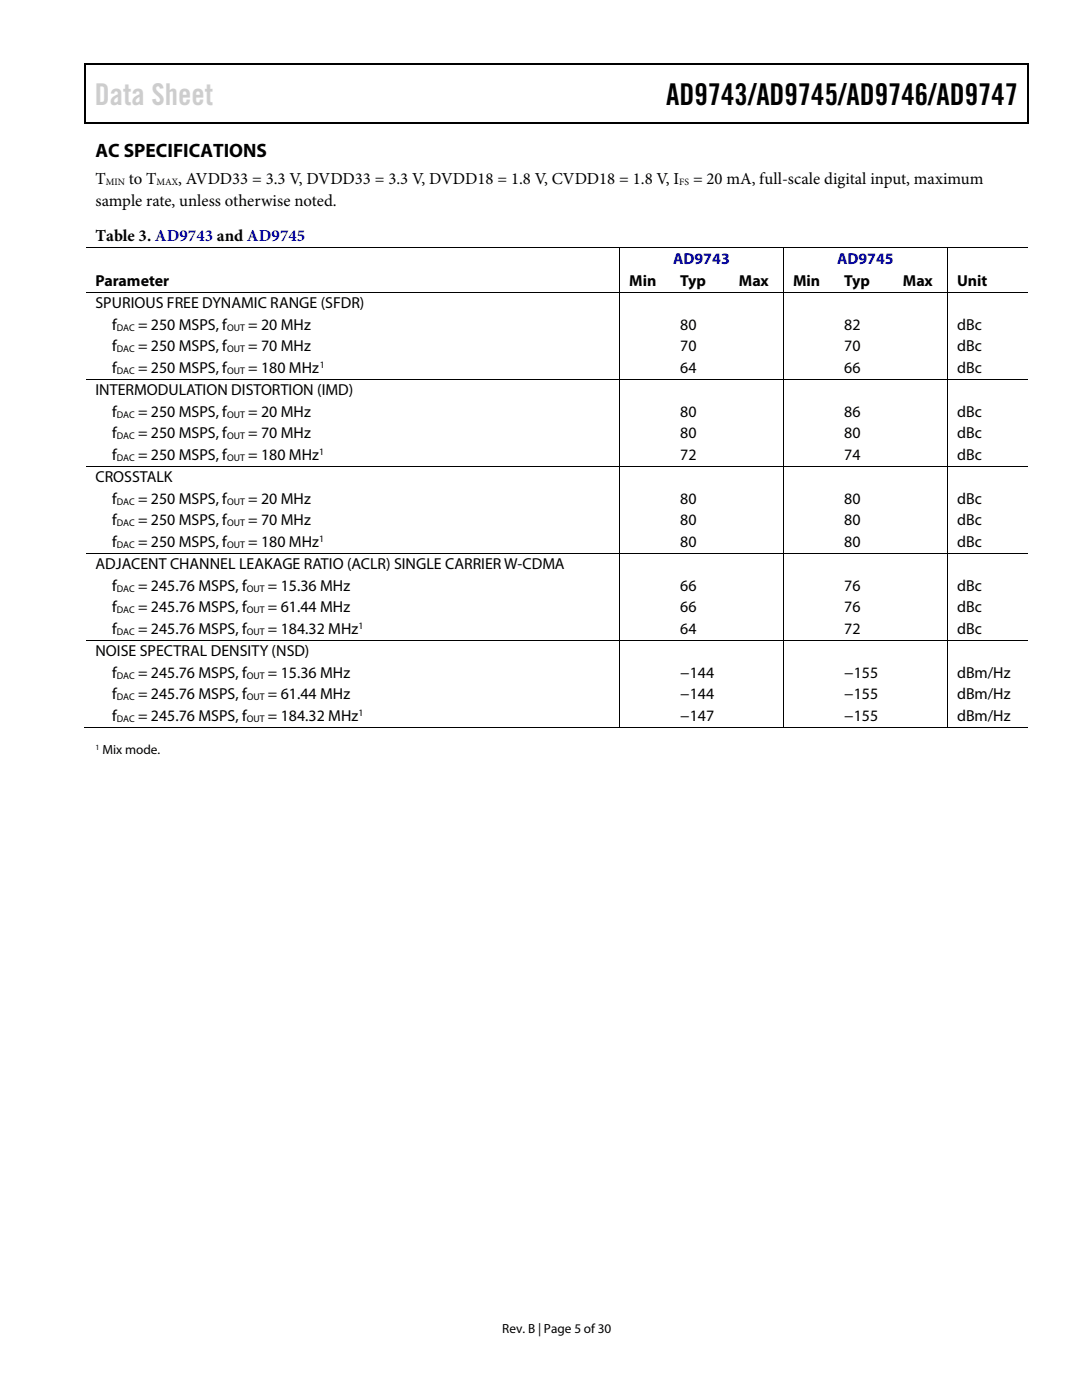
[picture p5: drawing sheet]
<svg xmlns="http://www.w3.org/2000/svg" width="216mm" height="279mm" viewBox="0 0 216 279" stroke-linecap="round" stroke-linejoin="round" font-family="sans-serif">
<defs><g id="words">
<text font-size="6" fill="#cdcdcd" x="18.9" y="21">Data Sheet</text>
<text font-size="6" x="132.9" y="21">AD9743/AD9745/AD9746/AD9747</text>
<text font-size="3.9" x="19" y="31.3">AC SPECIFICATIONS</text>
<g font-size="3.3">
<text x="19" y="36.8">T</text>
<text x="19.1" y="41">sample rate, unless otherwise noted.</text>
<text x="25.7" y="36.8">to T</text>
<text x="35.6" y="36.8">, AVDD33 = 3.3 V, DVDD33 = 3.3 V, DVDD18 = 1.8 V, CVDD18 = 1.8 V, I</text>
<text x="138.3" y="36.8">= 20 mA, full-scale digital input, maximum</text>
<text x="19.1" y="48.2">Table 3. AD9743 and AD9745</text>
</g>
<g font-size="3.2" fill="#00f">
<text x="134.3" y="52.7">AD9743</text>
<text x="167" y="52.7">AD9745</text>
</g>
<g font-size="3.2">
<text x="19" y="57.1">Parameter</text>
<text x="125.5" y="57.1">Min</text>
<text x="135.7" y="57.1">Typ</text>
<text x="147.4" y="57.1">Max</text>
<text x="158.2" y="57.1">Min</text>
<text x="168.5" y="57.1">Typ</text>
<text x="180.2" y="57.1">Max</text>
<text x="191" y="57.1">Unit</text>
<text x="19" y="61.5">SPURIOUS FREE DYNAMIC RANGE (SFDR)</text>
<text x="22.4" y="65.8">f</text>
<text x="27.6" y="65.8">= 250 MSPS, f</text>
<text x="49.5" y="65.8">= 20 MHz</text>
<text x="135.7" y="65.8">80</text>
<text x="168.5" y="65.8">82</text>
<text x="191" y="65.8">dBc</text>
<text x="22.4" y="70.1">f</text>
<text x="27.6" y="70.1">= 250 MSPS, f</text>
<text x="49.5" y="70.1">= 70 MHz</text>
<text x="135.7" y="70.1">70</text>
<text x="168.5" y="70.1">70</text>
<text x="191" y="70.1">dBc</text>
<text x="22.4" y="74.4">f</text>
<text x="27.6" y="74.4">= 250 MSPS, f</text>
<text x="49.5" y="74.4">= 180 MHz</text>
<text x="135.7" y="74.4">64</text>
<text x="168.5" y="74.4">66</text>
<text x="191" y="74.4">dBc</text>
<text x="19" y="78.9">INTERMODULATION DISTORTION (IMD)</text>
<text x="22.4" y="83.2">f</text>
<text x="27.6" y="83.2">= 250 MSPS, f</text>
<text x="49.5" y="83.2">= 20 MHz</text>
<text x="135.7" y="83.2">80</text>
<text x="168.5" y="83.2">86</text>
<text x="191" y="83.2">dBc</text>
<text x="22.4" y="87.5">f</text>
<text x="27.6" y="87.5">= 250 MSPS, f</text>
<text x="49.5" y="87.5">= 70 MHz</text>
<text x="135.7" y="87.5">80</text>
<text x="168.5" y="87.5">80</text>
<text x="191" y="87.5">dBc</text>
<text x="22.4" y="91.8">f</text>
<text x="27.6" y="91.8">= 250 MSPS, f</text>
<text x="49.5" y="91.8">= 180 MHz</text>
<text x="135.7" y="91.8">72</text>
<text x="168.5" y="91.8">74</text>
<text x="191" y="91.8">dBc</text>
<text x="19" y="96.3">CROSSTALK</text>
<text x="22.4" y="100.6">f</text>
<text x="27.6" y="100.6">= 250 MSPS, f</text>
<text x="49.5" y="100.6">= 20 MHz</text>
<text x="135.7" y="100.6">80</text>
<text x="168.5" y="100.6">80</text>
<text x="191" y="100.6">dBc</text>
<text x="22.4" y="104.9">f</text>
<text x="27.6" y="104.9">= 250 MSPS, f</text>
<text x="49.5" y="104.9">= 70 MHz</text>
<text x="135.7" y="104.9">80</text>
<text x="168.5" y="104.9">80</text>
<text x="191" y="104.9">dBc</text>
<text x="19" y="113.6">ADJACENT CHANNEL LEAKAGE RATIO (ACLR) SINGLE CARRIER W-CDMA</text>
<text x="22.4" y="109.2">f</text>
<text x="27.6" y="109.2">= 250 MSPS, f</text>
<text x="49.5" y="109.2">= 180 MHz</text>
<text x="135.7" y="109.2">80</text>
<text x="168.5" y="109.2">80</text>
<text x="191" y="109.2">dBc</text>
<text x="22.4" y="117.9">f</text>
<text x="27.6" y="117.9">= 245.76 MSPS, f</text>
<text x="53.5" y="117.9">= 15.36 MHz</text>
<text x="135.7" y="117.9">66</text>
<text x="168.5" y="117.9">76</text>
<text x="191" y="117.9">dBc</text>
<text x="22.4" y="122.2">f</text>
<text x="27.6" y="122.2">= 245.76 MSPS, f</text>
<text x="53.5" y="122.2">= 61.44 MHz</text>
<text x="135.7" y="122.2">66</text>
<text x="168.5" y="122.2">76</text>
<text x="191" y="122.2">dBc</text>
<text x="19" y="131">NOISE SPECTRAL DENSITY (NSD)</text>
<text x="22.4" y="126.5">f</text>
<text x="27.6" y="126.5">= 245.76 MSPS, f</text>
<text x="53.5" y="126.5">= 184.32 MHz</text>
<text x="135.7" y="126.5">64</text>
<text x="168.5" y="126.5">72</text>
<text x="191" y="126.5">dBc</text>
<text x="22.4" y="135.3">f</text>
<text x="27.6" y="135.3">= 245.76 MSPS, f</text>
<text x="53.5" y="135.3">= 15.36 MHz</text>
<text x="135.7" y="135.3">−144</text>
<text x="168.5" y="135.3">−155</text>
<text x="191" y="135.3">dBm/Hz</text>
<text x="22.4" y="139.6">f</text>
<text x="22.4" y="143.9">f</text>
<text x="27.6" y="139.6">= 245.76 MSPS, f</text>
<text x="27.6" y="143.9">= 245.76 MSPS, f</text>
<text x="53.5" y="139.6">= 61.44 MHz</text>
<text x="53.5" y="143.9">= 184.32 MHz</text>
<text x="135.7" y="139.6">−144</text>
<text x="135.7" y="143.9">−147</text>
<text x="168.5" y="139.6">−155</text>
<text x="168.5" y="143.9">−155</text>
<text x="191" y="139.6">dBm/Hz</text>
<text x="191" y="143.9">dBm/Hz</text>
</g>
<g font-size="2.6">
<text x="20.4" y="150.6">Mix mode.</text>
<text x="100.2" y="266">Rev. B | Page 5 of 30</text>
</g>
<g font-size="1.9">
<text x="21.1" y="36.9">MIN</text>
<text x="31.2" y="36.9">MAX</text>
<text x="135.6" y="36.9">FS</text>
<text x="23.3" y="66">DAC</text>
<text x="45.3" y="66">OUT</text>
<text x="23.3" y="70.3">DAC</text>
<text x="45.3" y="70.3">OUT</text>
<text x="23.3" y="74.6">DAC</text>
<text x="45.3" y="74.6">OUT</text>
<text x="63.8" y="73.4">1</text>
<text x="23.3" y="83.4">DAC</text>
<text x="45.3" y="83.4">OUT</text>
<text x="23.3" y="87.7">DAC</text>
<text x="45.3" y="87.7">OUT</text>
<text x="23.3" y="91.9">DAC</text>
<text x="45.3" y="91.9">OUT</text>
<text x="63.7" y="90.7">1</text>
<text x="23.3" y="100.7">DAC</text>
<text x="45.3" y="100.7">OUT</text>
<text x="23.3" y="105">DAC</text>
<text x="45.3" y="105">OUT</text>
<text x="23.3" y="109.3">DAC</text>
<text x="45.3" y="109.3">OUT</text>
<text x="63.7" y="108.1">1</text>
<text x="23.3" y="118.1">DAC</text>
<text x="49.2" y="118.1">OUT</text>
<text x="23.3" y="122.4">DAC</text>
<text x="49.2" y="122.4">OUT</text>
<text x="71.5" y="125.5">1</text>
<text x="23.3" y="126.7">DAC</text>
<text x="49.2" y="126.7">OUT</text>
<text x="23.3" y="135.4">DAC</text>
<text x="49.2" y="135.4">OUT</text>
<text x="23.3" y="139.7">DAC</text>
<text x="49.2" y="139.7">OUT</text>
<text x="71.5" y="142.8">1</text>
<text x="23.3" y="144">DAC</text>
<text x="49.2" y="144">OUT</text>
</g>
<text font-size="1.6" x="19" y="149.7">1</text>
</g></defs>
<g fill="#000">
<path d="M16.9 12.7h.2v1h-.2zM16.9 12.7h.2v.3h-.2zM82.5 12.7h.3v.3h-.3zM205.1 12.7h.2v1h-.2zM205.1 12.7h.2v.3h-.2zM16.9 24.4h.2v.3h-.2zM82.3 24.4h.2v.3h-.2zM205.1 24.4h.2v.3h-.2zM123.5 49.4h.2v.2h-.2zM123.5 58.3h.2v.1h-.2zM133.8 58.3h.2v.1h-.2zM145.5 58.3h.2v.1h-.2z"/>
<path d="M156.3 49.4h.1v.2h-.1zM156.3 58.3h.1v.1h-.1zM166.6 58.3h.1v.1h-.1zM178.3 58.3h.1v.1h-.1zM189 49.4h.1v.2h-.1zM189 58.3h.1v.1h-.1zM123.5 75.6h.2v.2h-.2zM133.8 75.6h.2v.2h-.2zM145.5 75.6h.2v.2h-.2zM156.3 75.6h.1v.2h-.1zM166.6 75.6h.1v.2h-.1zM178.3 75.6h.1v.2h-.1z"/>
<path d="M189 75.6h.1v.2h-.1zM123.5 93h.2v.1h-.2zM133.8 93h.2v.1h-.2zM145.5 93h.2v.1h-.2zM156.3 93h.1v.1h-.1zM166.6 93h.1v.1h-.1zM178.3 93h.1v.1h-.1zM189 93h.1v.1h-.1zM123.5 110.3h.2v.2h-.2zM133.8 110.3h.2v.2h-.2zM145.5 110.3h.2v.2h-.2zM156.3 110.3h.1v.2h-.1z"/>
<path d="M166.6 110.3h.1v.2h-.1zM178.3 110.3h.1v.2h-.1zM189 110.3h.1v.2h-.1zM123.5 127.7h.2v.2h-.2zM133.8 127.7h.2v.2h-.2zM145.5 127.7h.2v.2h-.2zM156.3 127.7h.1v.2h-.1zM166.6 127.7h.1v.2h-.1zM178.3 127.7h.1v.2h-.1zM189 127.7h.1v.2h-.1zM123.5 145.1h.2v.1h-.2zM133.6 145.1h.2v.1h-.2z"/>
<path d="M145.3 145.1h.2v.1h-.2zM156.3 145.1h.1v.1h-.1zM166.3 145.1h.2v.1h-.2zM178 145.1h.2v.1h-.2zM189 145.1h.1v.1h-.1z"/>
</g>
<path d="M17 13.7v10.7M17.1 12.8h65.4M82.8 12.8h122.3M205.2 13.7v10.7M17.1 24.5h188" fill="none" stroke="#000" stroke-width=".25"/>
<g fill="none" stroke="#000" stroke-width=".2">
<path d="M17.1 49.5h106.4M17.1 58.3h106.4M123.6 49.6v8.7M123.6 58.4v17.2M123.7 49.5h32.6M123.7 58.3h10.1M134 58.3h11.5M145.7 58.3h10.6M156.3 49.6v8.7M156.3 58.4v17.2M156.4 49.5h32.6M156.4 58.3h10.2"/>
<path d="M166.7 58.3h11.6M178.4 58.3h10.6M189.1 49.6v8.7M189.1 58.4v17.2M189.1 49.5h16M189.1 58.3h16M17.1 75.7h106.4M123.6 75.8v17.2M123.7 75.7h10.1M134 75.7h11.5M145.7 75.7h10.6M156.3 75.8v17.2"/>
<path d="M156.4 75.7h10.2M166.7 75.7h11.6M178.4 75.7h10.6M189.1 75.8v17.2M189.1 75.7h16M17.1 93h106.4M123.6 93.1v17.2M123.7 93h10.1M134 93h11.5M145.7 93h10.6M156.3 93.1v17.2M156.4 93h10.2"/>
<path d="M166.7 93h11.6M178.4 93h10.6M189.1 93.1v17.2M189.1 93h16M17.1 110.4h106.4M123.6 110.5v17.2M123.7 110.4h10.1M134 110.4h11.5M145.7 110.4h10.6M156.3 110.5v17.2M156.4 110.4h10.2M166.7 110.4h11.6"/>
<path d="M178.4 110.4h10.6M189.1 110.5v17.2M189.1 110.4h16M17.1 127.8h106.4M123.6 127.9v17.2M123.7 127.8h10.1M134 127.8h11.5M145.7 127.8h10.6M156.3 127.9v17.2M156.4 127.8h10.2M166.7 127.8h11.6M178.4 127.8h10.6"/>
<path d="M189.1 127.9v17.2M189.1 127.8h16M16.9 145.1h106.6M123.7 145.1h32.6M156.4 145.1h32.6M189.1 145.1h16"/>
</g>
<use href="#words"/>
</svg>
